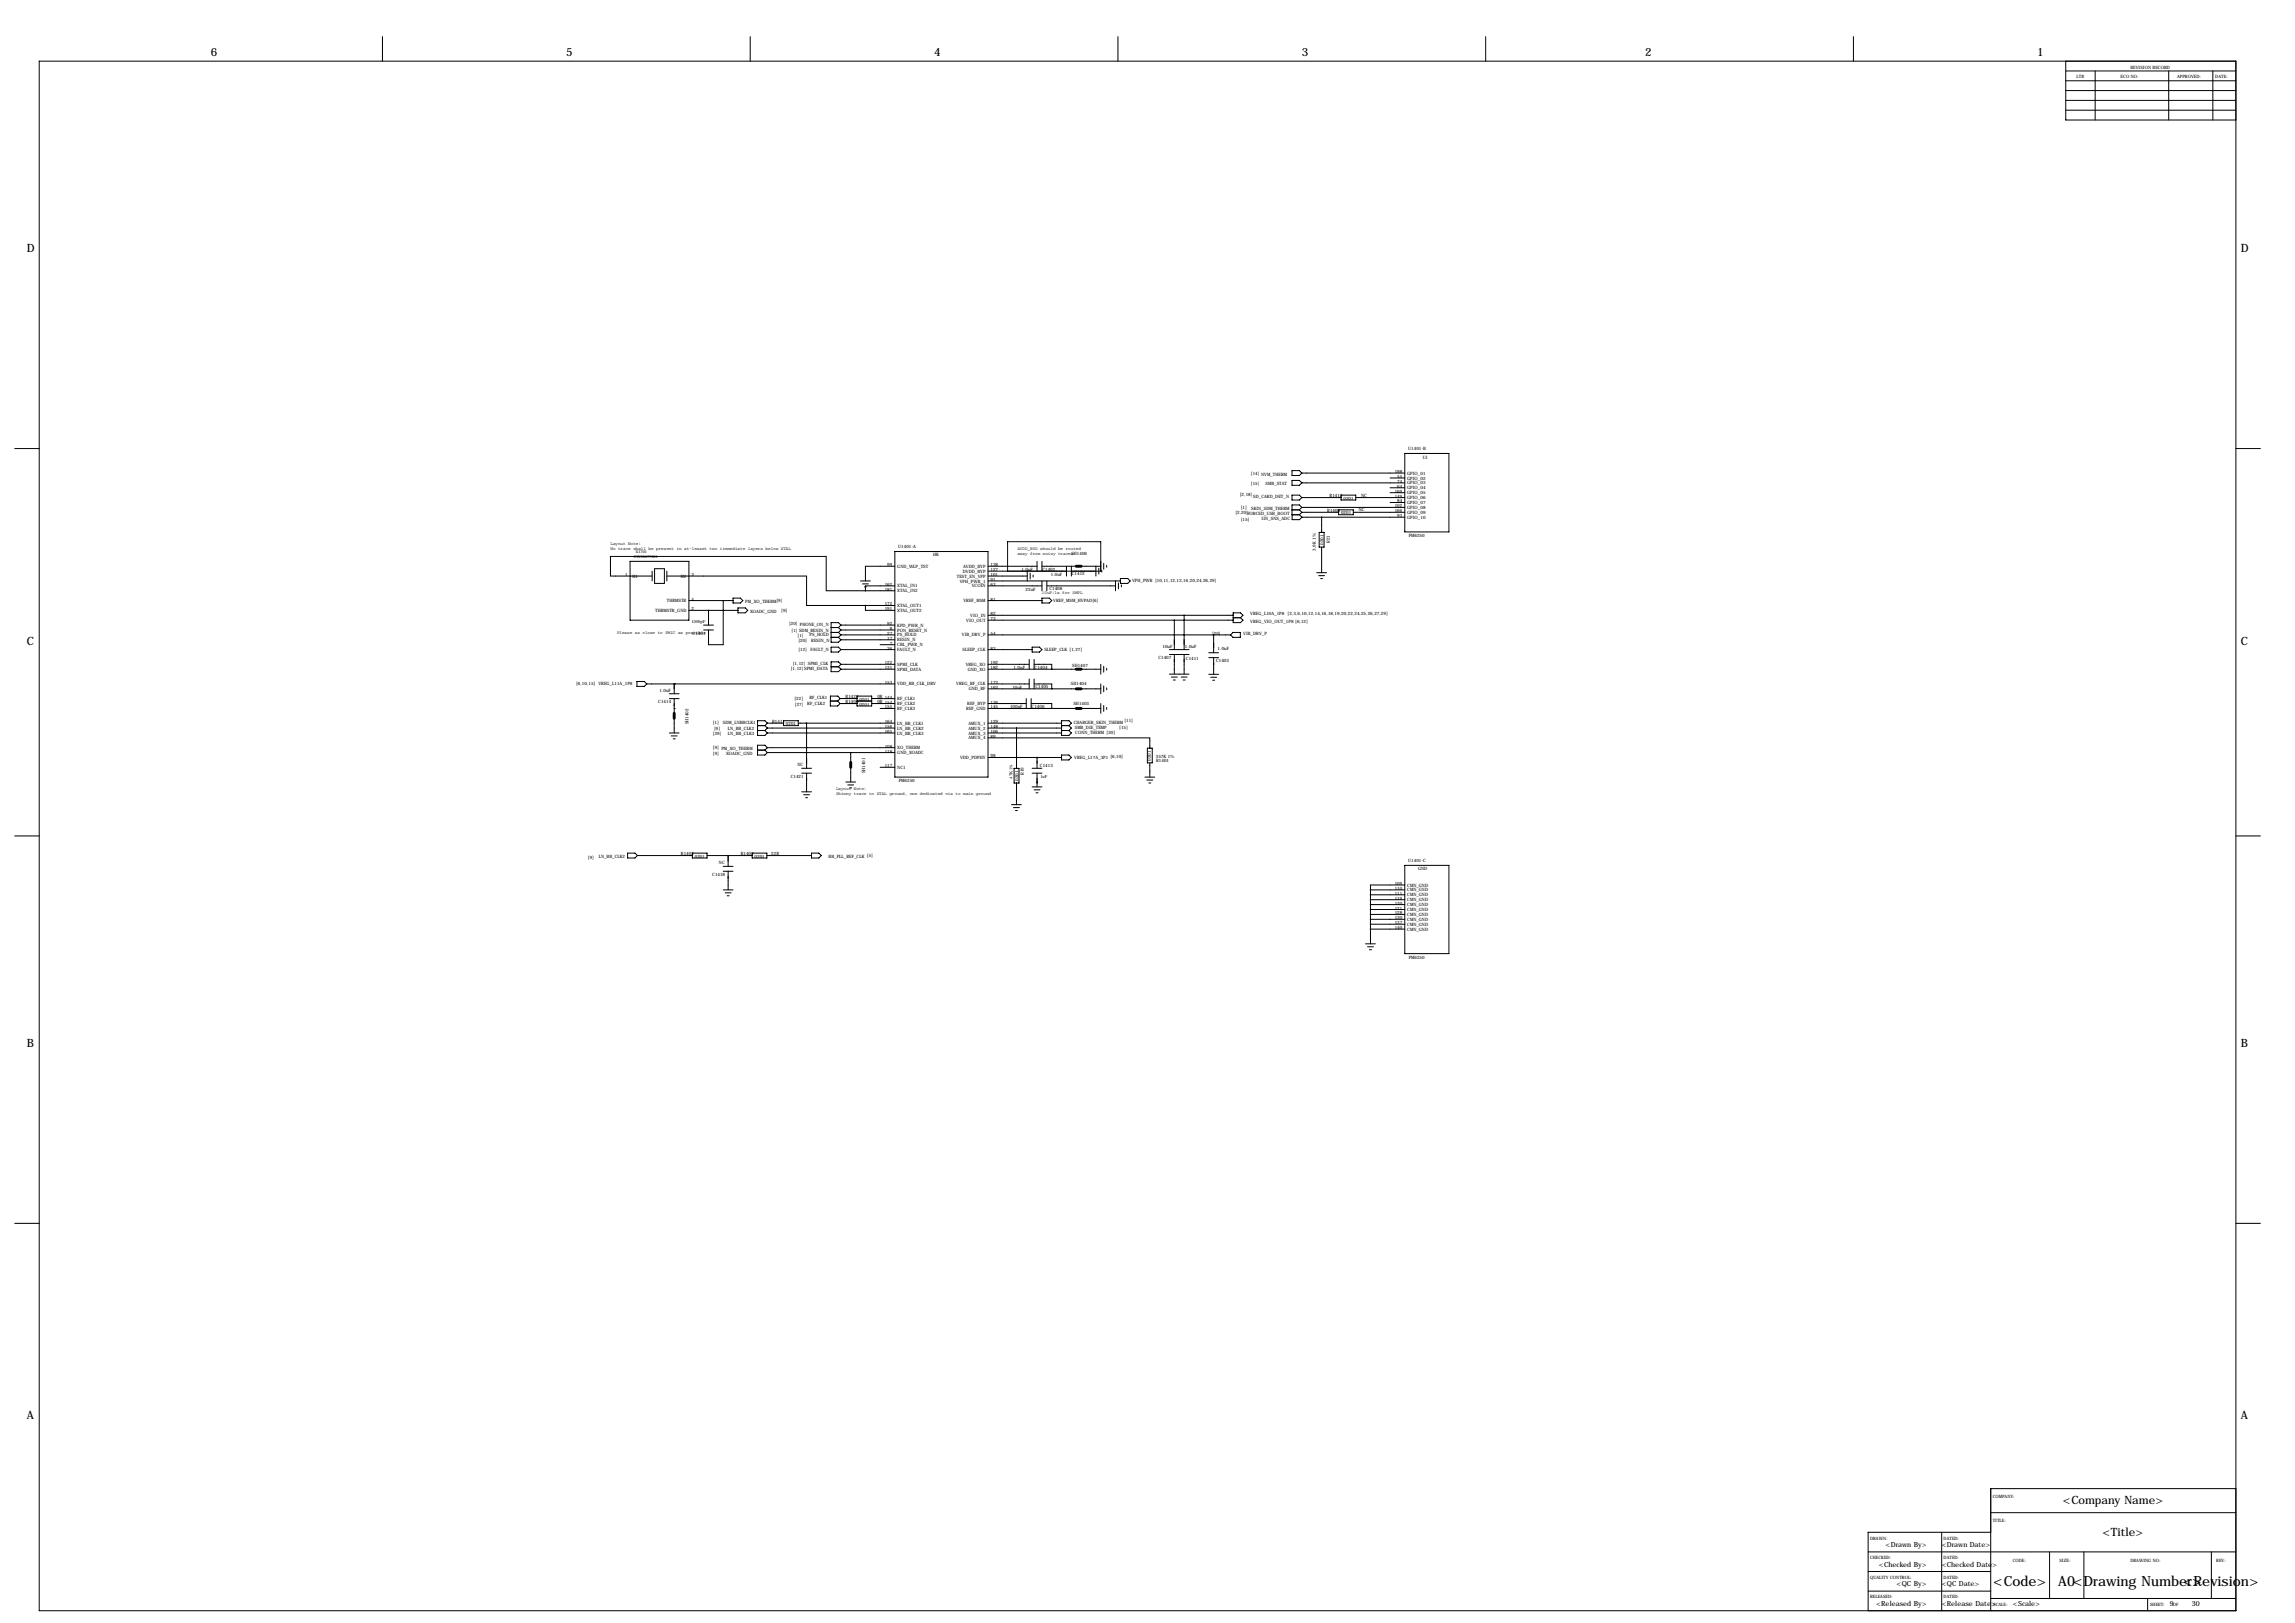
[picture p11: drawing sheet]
<svg xmlns="http://www.w3.org/2000/svg" width="1189mm" height="841mm" viewBox="0 0 1189 841" stroke-linecap="round" stroke-linejoin="round" font-family="sans-serif">
<defs><g id="words">
<g font-size="7.3">
<text x="1033" y="822">&lt;Code&gt;</text>
<text x="1066" y="822">A0&lt;Drawing Number&gt;</text>
<text x="1131" y="822">&lt;Revision&gt;</text>
</g>
<g font-size="5.9">
<text x="109" y="29">6</text>
<text x="293" y="29">5</text>
<text x="484" y="29">4</text>
<text x="674" y="29">3</text>
<text x="852" y="29">2</text>
<text x="1055" y="29">1</text>
<text x="14" y="131">D</text>
<text x="1161" y="131">D</text>
<text x="14" y="334">C</text>
<text x="1161" y="334">C</text>
<text x="14" y="542">B</text>
<text x="1161" y="542">B</text>
<text x="14" y="735">A</text>
<text x="1161" y="735">A</text>
<text x="1069" y="779">&lt;Company Name&gt;</text>
<text x="1089" y="796">&lt;Title&gt;</text>
</g>
<g font-size="3.6">
<text x="977" y="801">&lt;Drawn By&gt;</text>
<text x="1006" y="801">&lt;Drawn Date&gt;</text>
<text x="973" y="811">&lt;Checked By&gt;</text>
<text x="1006" y="811">&lt;Checked Date&gt;</text>
<text x="982" y="822">&lt;QC By&gt;</text>
<text x="1006" y="822">&lt;QC Date&gt;</text>
<text x="972" y="832">&lt;Released By&gt;</text>
<text x="1006" y="832">&lt;Release Date&gt;</text>
<text x="1043" y="832">&lt;Scale&gt;</text>
<text x="1124" y="832">9</text>
<text x="1135" y="832">30</text>
</g>
<g font-size="2.3">
<text x="1104" y="35">REVISION RECORD</text>
<text x="1076" y="41">LTR</text>
<text x="1099" y="41">ECO NO:</text>
<text x="1128" y="41">APPROVED:</text>
<text x="1148" y="41">DATE:</text>
<text x="729" y="233">U1401-B</text>
<text x="737" y="238">UI</text>
<text x="648" y="246">[14] NVM_THERM</text>
<text x="722" y="245">198</text>
<text x="729" y="246">GPIO_01</text>
<text x="648" y="251">[15]</text>
<text x="656" y="251">SMB_STAT</text>
<text x="724" y="248">55</text>
<text x="724" y="250">74</text>
<text x="729" y="248">GPIO_02</text>
<text x="729" y="251">GPIO_03</text>
<text x="642" y="257">[2,18]SD_CARD_DET_N</text>
<text x="689" y="257">R1412</text>
<text x="705" y="257">NC</text>
<text x="722" y="255">169</text>
<text x="722" y="258">149</text>
<text x="724" y="253">64</text>
<text x="729" y="253">GPIO_04</text>
<text x="729" y="256">GPIO_05</text>
<text x="643" y="264">[1]</text>
<text x="696" y="259">0201</text>
<text x="722" y="263">102</text>
<text x="724" y="260">84</text>
<text x="729" y="259">GPIO_06</text>
<text x="729" y="261">GPIO_07</text>
<text x="729" y="264">GPIO_08</text>
<text x="640" y="266">[2,20]FORCED_USB_BOOT</text>
<text x="643" y="270">[15]</text>
<text x="648" y="264">SKIN_SDM_THERM</text>
<text x="654" y="269">IIN_SNS_ADC</text>
<text x="688" y="265">R1408</text>
<text x="695" y="266">0201</text>
<text x="704" y="265">NC</text>
<text x="722" y="265">166</text>
<text x="724" y="268">93</text>
<text x="729" y="266">GPIO_09</text>
<text x="729" y="269">GPIO_10</text>
<text x="689" y="281" transform="rotate(-90 689 281)">R21</text>
<text x="730" y="278">PM6250</text>
<text x="316" y="285">No trace shall be present in at-leaset two iimmediate layers below XTAL</text>
<text x="316" y="282">Layout Note:</text>
<text x="465" y="284">U1401-A</text>
<text x="527" y="285">AVDD_BYO should be routed</text>
<text x="527" y="287">away from noisy traces</text>
<text x="555" y="287">SH1406</text>
<text x="682" y="285" transform="rotate(-90 682 285)">3.9K 1%</text>
<text x="686" y="282" transform="rotate(-90 686 282)">0201</text>
<text x="460" y="293">99</text>
<text x="483" y="288">HK</text>
<text x="513" y="293">138</text>
<text x="324" y="298">1</text>
<text x="328" y="299">H1</text>
<text x="353" y="299">H2</text>
<text x="358" y="298">3</text>
<text x="465" y="294">GND_WLP_TST</text>
<text x="496" y="299">TEST_EN_VPP</text>
<text x="499" y="297">DVDD_BYP</text>
<text x="499" y="294">AVDD_BYP</text>
<text x="513" y="296">127</text>
<text x="513" y="298">101</text>
<text x="529" y="296">1.0uF</text>
<text x="540" y="296">C1402</text>
<text x="544" y="298">1.0uF</text>
<text x="555" y="298">C1412</text>
<text x="458" y="303">162</text>
<text x="458" y="306">181</text>
<text x="465" y="304">XTAL_IN1</text>
<text x="497" y="302">VPH_PWR_1</text>
<text x="503" y="304">VCOIN</text>
<text x="513" y="301">91</text>
<text x="513" y="303">63</text>
<text x="544" y="306">C1408</text>
<text x="586" y="302">VPH_PWR [10,11,12,13,16,20,24,26,29]</text>
<text x="345" y="312">THRMSTR</text>
<text x="358" y="311">4</text>
<text x="465" y="307">XTAL_IN2</text>
<text x="499" y="312">VREF_MSM</text>
<text x="513" y="311">81</text>
<text x="531" y="306">22uF</text>
<text x="540" y="308">10uF/1s for SMPL</text>
<text x="546" y="312">VREF_MSM_HVPAD[6]</text>
<text x="339" y="317">THRMSTR_GND</text>
<text x="358" y="316">2</text>
<text x="386" y="312">PM_XO_THERM[9]</text>
<text x="389" y="317">XOADC_GND</text>
<text x="405" y="317">[9]</text>
<text x="458" y="314">172</text>
<text x="458" y="316">191</text>
<text x="465" y="314">XTAL_OUT1</text>
<text x="465" y="317">XTAL_OUT2</text>
<text x="358" y="323">1000pF</text>
<text x="409" y="324">[20] PHONE_ON_N</text>
<text x="460" y="324">92</text>
<text x="501" y="322">VIO_OUT</text>
<text x="503" y="320">VIO_IN</text>
<text x="513" y="319">82</text>
<text x="513" y="321">73</text>
<text x="648" y="319">VREG_L10A_1P8 [2,3,6,10,12,14,16,18,19,20,22,24,25,26,27,29]</text>
<text x="648" y="323">VREG_VIO_OUT_1P8 [6,12]</text>
<text x="320" y="328">Please as close to PMIC as possible</text>
<text x="359" y="329">C1401</text>
<text x="410" y="327">[1] SDM_RESIN_N</text>
<text x="413" y="330">[1]</text>
<text x="419" y="330">PS_HOLD</text>
<text x="460" y="329">27</text>
<text x="461" y="326">8</text>
<text x="465" y="325">KPD_PWR_N</text>
<text x="465" y="327">PON_RESET_N</text>
<text x="465" y="330">PS_HOLD</text>
<text x="498" y="330">VIB_DRV_P</text>
<text x="513" y="329">54</text>
<text x="628" y="329">[20]</text>
<text x="644" y="329">VIB_DRV_P</text>
<text x="414" y="333">[20]</text>
<text x="420" y="332">RESIN_N</text>
<text x="460" y="331">17</text>
<text x="461" y="334">7</text>
<text x="465" y="332">RESIN_N</text>
<text x="465" y="335">CBL_PWR_N</text>
<text x="602" y="335">10uF</text>
<text x="614" y="336">1.0uF</text>
<text x="414" y="337">[12]</text>
<text x="420" y="337">FAULT_N</text>
<text x="460" y="336">36</text>
<text x="465" y="337">FAULT_N</text>
<text x="499" y="337">SLEEP_CLK</text>
<text x="513" y="336">83</text>
<text x="541" y="337">SLEEP_CLK [1,27]</text>
<text x="600" y="341">C1407</text>
<text x="614" y="342">C1411</text>
<text x="631" y="337">1.0uF</text>
<text x="410" y="347">[1,12]SPMI_DATA</text>
<text x="411" y="344">[1,12] SPMI_CLK</text>
<text x="458" y="344">122</text>
<text x="458" y="347">131</text>
<text x="465" y="345">SPMI_CLK</text>
<text x="465" y="347">SPMI_DATA</text>
<text x="500" y="345">VREG_XO</text>
<text x="501" y="347">GND_XO</text>
<text x="513" y="344">192</text>
<text x="513" y="347">182</text>
<text x="525" y="347">1.0uF</text>
<text x="536" y="346">C1404</text>
<text x="555" y="345">SH1407</text>
<text x="630" y="343">C1403</text>
<text x="298" y="355">[6,10,15] VREG_L11A_1P8</text>
<text x="342" y="358">1.0uF</text>
<text x="458" y="354">153</text>
<text x="465" y="355">VDD_BB_CLK_DRV</text>
<text x="495" y="355">VREG_RF_CLK</text>
<text x="502" y="358">GND_RF</text>
<text x="513" y="354">173</text>
<text x="513" y="357">163</text>
<text x="524" y="357">10uF</text>
<text x="536" y="357">C1405</text>
<text x="555" y="355">SH1404</text>
<text x="341" y="364">C1414</text>
<text x="412" y="363">[22]</text>
<text x="412" y="365">[27]</text>
<text x="418" y="365">RF_CLK2</text>
<text x="419" y="362">RF_CLK1</text>
<text x="438" y="362">R1422</text>
<text x="438" y="364">R1404</text>
<text x="445" y="363">0201</text>
<text x="445" y="365">0201</text>
<text x="454" y="361">0R 144</text>
<text x="454" y="364">0R 154</text>
<text x="465" y="363">RF_CLK1</text>
<text x="465" y="365">RF_CLK2</text>
<text x="501" y="365">REF_BYP</text>
<text x="513" y="364">136</text>
<text x="556" y="365">SH1403</text>
<text x="458" y="367">155</text>
<text x="465" y="368">RF_CLK3</text>
<text x="501" y="368">REF_GND</text>
<text x="513" y="367">145</text>
<text x="523" y="367">100nF</text>
<text x="534" y="367">C1406</text>
<text x="357" y="375" transform="rotate(-90 357 375)">SH1402</text>
<text x="369" y="375">[1]</text>
<text x="375" y="375">SDM_LNBBCLK1</text>
<text x="377" y="378">LN_BB_CLK2</text>
<text x="400" y="374">R1411</text>
<text x="407" y="376">0201</text>
<text x="458" y="375">164</text>
<text x="458" y="377">156</text>
<text x="465" y="375">LN_BB_CLK1</text>
<text x="465" y="378">LN_BB_CLK2</text>
<text x="502" y="375">AMUX_1</text>
<text x="502" y="378">AMUX_2</text>
<text x="513" y="375">129</text>
<text x="513" y="377">148</text>
<text x="556" y="375">CHARGER_SKIN_THERM</text>
<text x="557" y="378">SMB_DIE_TEMP</text>
<text x="580" y="377">[15]</text>
<text x="582" y="374">[11]</text>
<text x="369" y="381">[29]</text>
<text x="370" y="378">[9]</text>
<text x="377" y="381">LN_BB_CLK3</text>
<text x="458" y="380">165</text>
<text x="465" y="380">LN_BB_CLK3</text>
<text x="502" y="380">AMUX_3</text>
<text x="502" y="383">AMUX_4</text>
<text x="513" y="380">106</text>
<text x="513" y="382">89</text>
<text x="557" y="380">CONN_THERM [20]</text>
<text x="369" y="388">[9]</text>
<text x="374" y="389">PM_XO_THERM</text>
<text x="458" y="387">108</text>
<text x="458" y="390">118</text>
<text x="465" y="388">XO_THERM</text>
<text x="369" y="391">[9]</text>
<text x="376" y="391">XOADC_GND</text>
<text x="465" y="391">GND_XOADC</text>
<text x="497" y="393">VDD_PDPHY</text>
<text x="513" y="392">98</text>
<text x="557" y="393">VREG_L17A_3P1 [6,10]</text>
<text x="596" y="394" transform="rotate(-90 596 394)">0201</text>
<text x="599" y="392">357K 1%</text>
<text x="599" y="395">R1401</text>
<text x="413" y="397">NC</text>
<text x="448" y="401" transform="rotate(-90 448 401)">SH1401</text>
<text x="458" y="397">117</text>
<text x="465" y="398">NC1</text>
<text x="530" y="402" transform="rotate(-90 530 402)">R19</text>
<text x="539" y="397">C1413</text>
<text x="410" y="403">C1421</text>
<text x="466" y="405">PM6250</text>
<text x="524" y="403" transform="rotate(-90 524 403)">47K 1%</text>
<text x="528" y="404" transform="rotate(-90 528 404)">0201</text>
<text x="539" y="403">1uF</text>
<text x="433" y="409">Layout Note:</text>
<text x="433" y="412">Skinny trace to XTAL ground, one dedicated via to main ground</text>
<text x="353" y="443">R1402</text>
<text x="384" y="443">R1403</text>
<text x="400" y="443">22R</text>
<text x="305" y="445">[9]</text>
<text x="310" y="444">LN_BB_CLK2</text>
<text x="360" y="444">0201</text>
<text x="372" y="448">NC</text>
<text x="391" y="444">0201</text>
<text x="429" y="444">BB_PLL_REF_CLK [5]</text>
<text x="729" y="446">U1401-C</text>
<text x="369" y="454">C1418</text>
<text x="735" y="451">GND</text>
<text x="722" y="458">109</text>
<text x="722" y="461">110</text>
<text x="729" y="459">CMN_GND</text>
<text x="729" y="462">CMN_GND</text>
<text x="722" y="463">111</text>
<text x="722" y="466">119</text>
<text x="729" y="464">CMN_GND</text>
<text x="729" y="467">CMN_GND</text>
<text x="722" y="469">120</text>
<text x="722" y="471">121</text>
<text x="722" y="474">128</text>
<text x="729" y="469">CMN_GND</text>
<text x="729" y="472">CMN_GND</text>
<text x="722" y="476">130</text>
<text x="722" y="479">137</text>
<text x="729" y="474">CMN_GND</text>
<text x="729" y="477">CMN_GND</text>
<text x="729" y="480">CMN_GND</text>
<text x="722" y="481">140</text>
<text x="729" y="482">CMN_GND</text>
<text x="730" y="497">PM6250</text>
<text x="1032" y="776">COMPANY:</text>
<text x="1032" y="789">TITLE:</text>
<text x="969" y="797">DRAWN:</text>
<text x="1007" y="797">DATED:</text>
<text x="969" y="808">CHECKED:</text>
<text x="1007" y="808">DATED:</text>
<text x="1043" y="809">CODE:</text>
<text x="1067" y="809">SIZE:</text>
<text x="1104" y="809">DRAWING NO:</text>
<text x="1148" y="809">REV:</text>
<text x="969" y="818">QUALITY CONTROL:</text>
<text x="1007" y="818">DATED:</text>
<text x="969" y="828">RELEASED:</text>
<text x="1007" y="828">DATED:</text>
<text x="1033" y="832">SCALE:</text>
<text x="1114" y="832">SHEET:</text>
<text x="1126" y="832">OF</text>
</g>
<g font-size="2">
<text x="329" y="286">X1701</text>
<text x="328" y="289">OW38477001</text>
</g>
</g></defs>
<path d="M522 296v-15M522 281h48M570 281v15M570 296h-48" fill="none" stroke="#000" stroke-width=".52" stroke-dasharray=".4 .4"/>
<g fill="none" stroke="#000" stroke-width=".52">
<path d="M198 19v13M389 19v13M579 19v13M770 19v13M960 19v13M20 32h1138v802h-1138zM1070 32v30h88M1070 37h88M1085 37v25M1123 37v25M1146 37v25M1070 47h88"/>
<path d="M1070 42h88M1070 52h88M1070 57h88M8 232h12M728 235h23v41h-23zM1158 232h13M669 256h4l1 2-1 1h-4zM669 244h4l1 1-1 1h-4zM669 249h4l1 1-1 1h-4zM674 245h54M674 250h54M674 258h21"/>
<path d="M695 256h7v3h-7zM702 258h26M720 248h8M720 253h8M720 255h8M669 264h4M669 267v2h4l1-1M673 264l1 1M674 263h54M674 265h19M674 263l-1-1h-4v5h4l1 1M674 263l-1 1"/>
<path d="M674 265l-1 2M674 268h54M683 276h3v7h-3zM685 268v8M693 264h8v3h-8zM701 265h27M720 260h8M326 291h31v30h-31zM338 298h-22v-10h112v18h20M338 296v5M339 295h5v7h-5zM345 298h73v16h30"/>
<path d="M345 296v5M464 293h-16v8M464 286h48v117h-48zM512 296h40M512 293h25M512 298h20M532 296v5M534 297v3M535 298v1M537 291v5M540 293h18M540 291v5"/>
<path d="M552 293v5M555 296h13M555 293v5M560 293h10M568 293v5M569 294v3M570 291v5M571 295v1M572 292v3M573 293v1M580 300h4l1 1-1 1h-4zM682 297h5"/>
<path d="M683 298h3M684 300h1M685 283v14M357 316h25M357 311h23M367 316v8M375 311v23h-8v-8M380 310h4l1 1-1 1h-4zM382 315h4l1 1-1 1h-4zM446 301h5M447 302h3M448 304h1"/>
<path d="M448 314v2h16M448 306h16M448 314h16M464 303h-16v3M512 303h28M512 301h68M512 311h28M512 319h127M540 301v5M540 310h4l1 1-1 1h-4zM542 303h36M542 301v5"/>
<path d="M578 301v5M579 302v3M581 303v1M613 319v17M639 317h4l1 2-1 1 1 1-1 2h-4zM639 320h4M364 326h6M364 324h6M431 325h3M431 335h3l2 1-2 2h-3zM431 328h3M431 330h3"/>
<path d="M434 325l2 1M434 328l2 1M434 330l2 1M436 326h28M436 324h28M436 336h28M436 329h28M436 331h28M436 324l-2-1h-3v10h3l2-2M436 324l-2 1M436 326l-2 2M436 329l-2 1"/>
<path d="M456 334h8M512 336h23M512 329h125M512 321h127M535 335h3l2 1-2 2h-3zM606 339h10M606 336h10M608 321v15M608 339v10M613 339v10M626 338h5M629 329v9"/>
<path d="M637 329l2-1h4v2h-4zM330 353h4l1 1-1 2h-4zM335 354h129M347 359h5M349 354h.1M349 354v5M431 345h3M434 345l2 2M436 344h28M436 347h28M436 344l-2-1h-3v5h3l2-1M436 344l-2 1"/>
<path d="M512 357h46M512 344h21M512 347h46M512 354h21M533 342v5M533 352v5M536 344h9v3M536 354h9v3M536 342v5M536 352v5M560 357h10M560 347h10"/>
<path d="M570 344v5M570 354v5M572 345v3M572 355v3M573 346v1M573 356v1M606 349h10M607 351h3M608 352h1M612 351h3M613 352h1M626 341h5"/>
<path d="M626 349h5M627 351h3M628 352h1M629 341v8M347 362h5M347 380h5M349 367h.1M349 362v7M349 372v8M392 376h4M392 378h4M396 376l2 1"/>
<path d="M396 378l2 2M398 375h8M398 375l-2-2h-4v8h4l2-1M398 377h66M398 380h66M398 375l-2 1M398 377l-2 1M406 373h8v3h-8zM414 375h50M418 375v23M434 363l1 1M434 363h-4"/>
<path d="M435 364h9M435 362h9M435 362l-1-1h-4v5h4l1-2M435 362l-1 1M444 361h8v5h-8zM444 363h8M452 362h12M452 364h12M456 367h8M512 364h20M512 367h46M512 375h38"/>
<path d="M512 377h38M512 380h38M527 377v21M532 362v5M534 364h11v3M534 362v5M550 376h4M550 378h4M554 376l1-1-1-2h-4v8h4l1-1-1-2M554 376l1 1-1 1M560 367h10M570 364v5"/>
<path d="M572 365v3M573 366v1M348 381h3M349 383h1M392 389h4M396 389l2 1M398 387h66M398 390h66M398 387l-2-1h-4v5h4l2-1M398 387l-2 2M415 398h5M441 390v5"/>
<path d="M441 397v8M456 397h8M512 382h84v6M512 392h38M525 398h3v8h-3zM535 398h5M537 392v6M550 391h4l1 1-1 2h-4zM594 388h3v7h-3zM596 395v8M415 400h5M415 410h5"/>
<path d="M416 412h3M417 413h1M418 400v10M438 405h5M439 407h3M440 408h1M524 417h5M525 418h3M526 420h1M527 406v11M535 400h5M535 408h5"/>
<path d="M536 409h3M537 411h1M537 400v8M593 403h5M594 404h3M595 406h1M8 433h12M1158 433h13M325 442h4l1 1-1 1h-4zM330 443h29M359 442h7v2h-7zM366 443h24"/>
<path d="M375 451h5M375 449h5M377 443v6M377 451v10M390 442h7v2h-7zM397 443h23M420 442h4l1 1-1 1h-4zM728 458h-18v3M728 448h23v46h-23zM375 461h5M376 462h3M377 464h1"/>
<path d="M710 461h18M710 463h18M710 466h18M710 469h18M710 471h18M710 474h18M710 476h18M710 479h18M710 461v28M707 489h5M708 490h3M709 492h1"/>
<path d="M710 481h18M8 634h12M1158 634h13M1158 771h-127v63M1006 794v40M1031 784h127M1031 794h-63v40M968 804h190M968 814h63M1062 804v24M1080 804v24M1146 804v24"/>
<path d="M968 824h63M1031 828h127M1113 828v6"/>
</g>
<path d="M558 293h2M558 357h2M558 347h2M349 369v3M558 367h2M441 395v2" fill="none" stroke="#000" stroke-width="1.5"/>
<use href="#words"/>
</svg>
